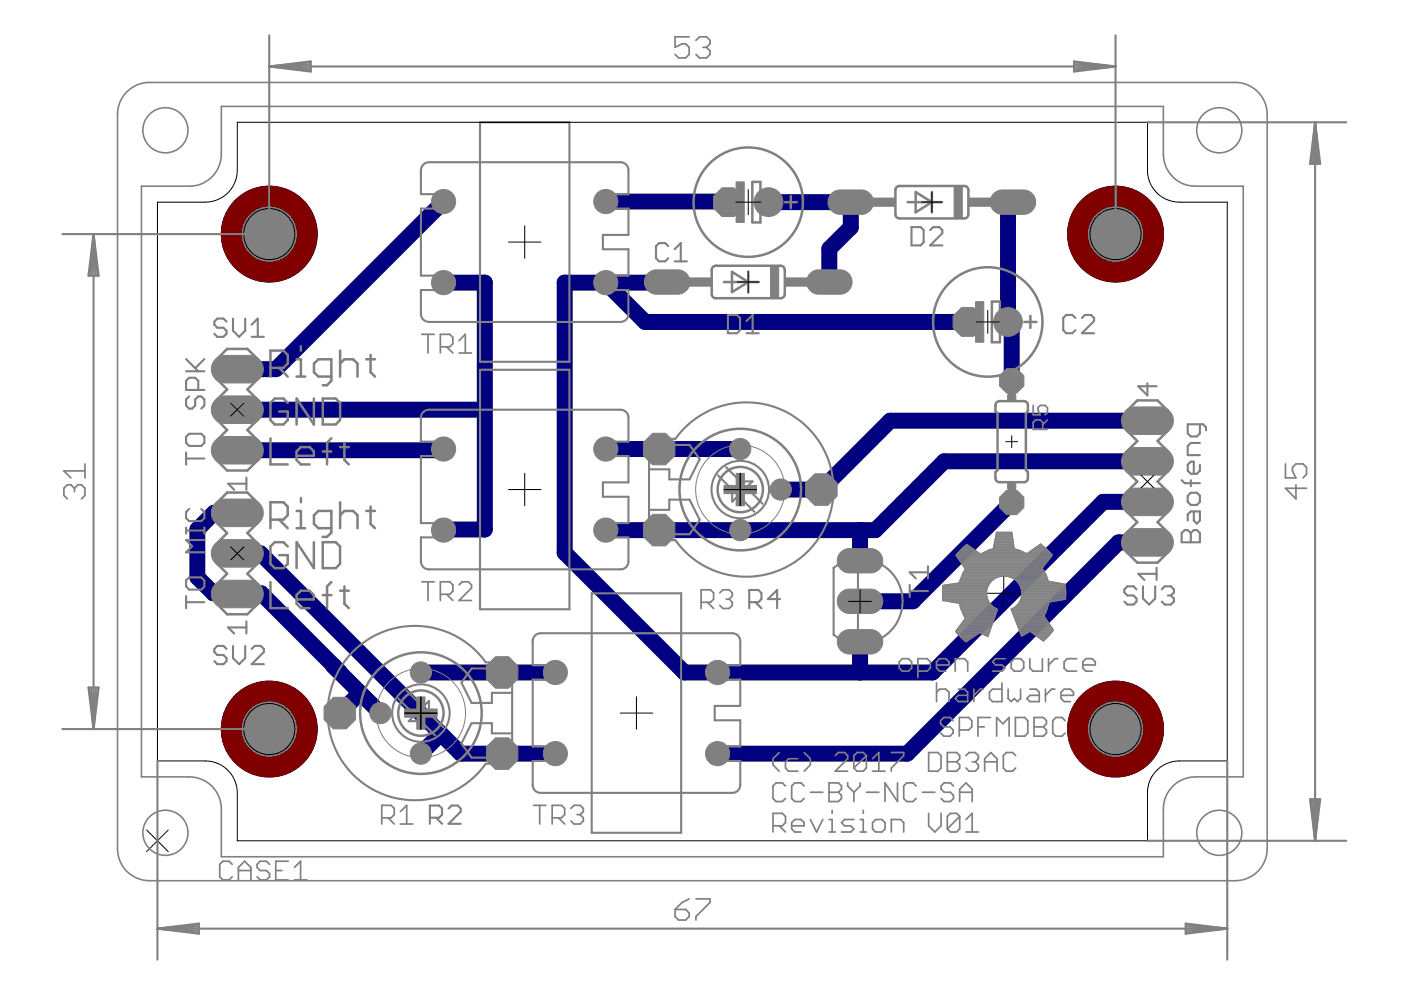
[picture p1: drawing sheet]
<svg xmlns="http://www.w3.org/2000/svg" width="297mm" height="210mm" viewBox="0 0 297 210" stroke-linecap="round" stroke-linejoin="round" font-family="sans-serif">
<g fill="#000080" stroke="#000080" stroke-width=".21">
<circle cx="57.1" cy="154.6" r="10.2"/>
<circle cx="57.1" cy="49.6" r="10.2"/>
<circle cx="236.5" cy="49.6" r="10.2"/>
<circle cx="236.5" cy="154.6" r="10.2"/>
</g>
<g fill="none" stroke="#000080" stroke-width="3.4">
<path d="M94 59.9h8.8v52.4h-8.8v.1M94 42.7l-35.5 35.6h-8.2M128.4 59.9l8.4 8.4h68.3M128.4 42.7h25.8l.1 .2M141.4 59.8l-.1 .1h-21.6v57.3l25.4 25.4h52.6l36.2-36.2h9.4M162.9 42.9h17.5v5.3l-4.6 4.5v7.1M214.8 42.9l-1.1 1v24.4l.8 .7v11.8M50.3 86.9h52.5M94 95.2l-.2 .3h-43.5M128.4 95.2h28.6M243.3 97.8h-43.1l-14.6 14.6h-57.2M243.3 89.2h-54.6l-14.6 14.6h-8.6"/>
<path d="M50.3 108.7h-4.9l-3.6 3.6v10.1l3.4 3.4h5l.1 .1 .1-.1h5l15.2 15.2M50.3 117.3h4.9l38.2 38.2M182.4 112.4v6.5M214.5 106.5l-21 21h-11.1M243.3 115h-6.1l-44.8 44.8h-40.3M182.4 136.1v6.5M70.6 141l1.5 1.5M70.6 141l10 10.2M76.5 147h-.3l-4.1 4.2M89.2 142.6h28.6M93.4 155.5l4.3 4.3h20.1M93.4 155.5l-4.2 4.3"/>
</g>
<circle cx="117.7" cy="159.8" r="2.22" fill="#008000" stroke="#008000" stroke-width=".21"/>
<circle cx="117.8" cy="159.8" r="1.35" fill="#fff" stroke="#000" stroke-width=".21"/>
<circle cx="117.7" cy="142.6" r="2.22" fill="#008000" stroke="#008000" stroke-width=".21"/>
<circle cx="117.8" cy="142.6" r="1.35" fill="#fff" stroke="#000" stroke-width=".21"/>
<circle cx="152.1" cy="142.6" r="2.22" fill="#008000" stroke="#008000" stroke-width=".21"/>
<circle cx="152.1" cy="142.6" r="1.35" fill="#fff" stroke="#000" stroke-width=".21"/>
<circle cx="152.1" cy="159.8" r="2.22" fill="#008000" stroke="#008000" stroke-width=".21"/>
<circle cx="152.1" cy="159.8" r="1.35" fill="#fff" stroke="#000" stroke-width=".21"/>
<circle cx="94" cy="112.4" r="2.22" fill="#008000" stroke="#008000" stroke-width=".21"/>
<circle cx="94" cy="112.4" r="1.35" fill="#fff" stroke="#000" stroke-width=".21"/>
<circle cx="94" cy="95.2" r="2.22" fill="#008000" stroke="#008000" stroke-width=".21"/>
<circle cx="94" cy="95.2" r="1.35" fill="#fff" stroke="#000" stroke-width=".21"/>
<circle cx="128.4" cy="95.2" r="2.22" fill="#008000" stroke="#008000" stroke-width=".21"/>
<circle cx="128.4" cy="95.2" r="1.35" fill="#fff" stroke="#000" stroke-width=".21"/>
<circle cx="128.4" cy="112.4" r="2.22" fill="#008000" stroke="#008000" stroke-width=".21"/>
<circle cx="128.4" cy="112.4" r="1.35" fill="#fff" stroke="#000" stroke-width=".21"/>
<circle cx="94" cy="59.9" r="2.22" fill="#008000" stroke="#008000" stroke-width=".21"/>
<circle cx="94" cy="59.9" r="1.35" fill="#fff" stroke="#000" stroke-width=".21"/>
<circle cx="94" cy="42.7" r="2.22" fill="#008000" stroke="#008000" stroke-width=".21"/>
<circle cx="94" cy="42.7" r="1.35" fill="#fff" stroke="#000" stroke-width=".21"/>
<circle cx="128.4" cy="42.7" r="2.22" fill="#008000" stroke="#008000" stroke-width=".21"/>
<circle cx="128.4" cy="42.7" r="1.35" fill="#fff" stroke="#000" stroke-width=".21"/>
<circle cx="128.4" cy="59.9" r="2.22" fill="#008000" stroke="#008000" stroke-width=".21"/>
<circle cx="128.4" cy="59.9" r="1.35" fill="#fff" stroke="#000" stroke-width=".21"/>
<circle cx="89.2" cy="142.6" r="1.88" fill="#008000" stroke="#008000" stroke-width=".21"/>
<circle cx="89.2" cy="142.6" r="1.04" fill="#fff" stroke="#000" stroke-width=".21"/>
<circle cx="80.6" cy="151.2" r="1.88" fill="#008000" stroke="#008000" stroke-width=".21"/>
<circle cx="80.6" cy="151.2" r="1.04" fill="#fff" stroke="#000" stroke-width=".21"/>
<circle cx="89.2" cy="159.8" r="1.88" fill="#008000" stroke="#008000" stroke-width=".21"/>
<circle cx="89.2" cy="159.8" r="1.04" fill="#fff" stroke="#000" stroke-width=".21"/>
<circle cx="106.4" cy="159.8" r="3.3" fill="#008000" stroke="#008000" stroke-width=".21"/>
<circle cx="106.4" cy="159.8" r="1.71" fill="#fff" stroke="#000" stroke-width=".21"/>
<circle cx="106.4" cy="142.6" r="3.3" fill="#008000" stroke="#008000" stroke-width=".21"/>
<circle cx="106.4" cy="142.6" r="1.71" fill="#fff" stroke="#000" stroke-width=".21"/>
<circle cx="72.1" cy="151.2" r="3.3" fill="#008000" stroke="#008000" stroke-width=".21"/>
<circle cx="72.1" cy="151.2" r="1.71" fill="#fff" stroke="#000" stroke-width=".21"/>
<circle cx="157" cy="112.4" r="1.88" fill="#008000" stroke="#008000" stroke-width=".21"/>
<circle cx="157" cy="112.4" r="1.04" fill="#fff" stroke="#000" stroke-width=".21"/>
<circle cx="165.5" cy="103.8" r="1.88" fill="#008000" stroke="#008000" stroke-width=".21"/>
<circle cx="165.5" cy="103.8" r="1.04" fill="#fff" stroke="#000" stroke-width=".21"/>
<circle cx="157" cy="95.2" r="1.88" fill="#008000" stroke="#008000" stroke-width=".21"/>
<circle cx="157" cy="95.2" r="1.04" fill="#fff" stroke="#000" stroke-width=".21"/>
<circle cx="139.7" cy="95.2" r="3.3" fill="#008000" stroke="#008000" stroke-width=".21"/>
<circle cx="139.7" cy="95.2" r="1.71" fill="#fff" stroke="#000" stroke-width=".21"/>
<circle cx="139.7" cy="112.4" r="3.3" fill="#008000" stroke="#008000" stroke-width=".21"/>
<circle cx="139.7" cy="112.4" r="1.71" fill="#fff" stroke="#000" stroke-width=".21"/>
<circle cx="174.1" cy="103.8" r="3.3" fill="#008000" stroke="#008000" stroke-width=".21"/>
<circle cx="174.1" cy="103.8" r="1.71" fill="#fff" stroke="#000" stroke-width=".21"/>
<path d="M47.7 95.5h5.2" fill="none" stroke="#008000" stroke-width="5.2"/>
<circle cx="50.3" cy="95.5" r="1.71" fill="#fff" stroke="#000" stroke-width=".21"/>
<path d="M47.7 86.9h5.2" fill="none" stroke="#008000" stroke-width="5.2"/>
<circle cx="50.3" cy="86.9" r="1.71" fill="#fff" stroke="#000" stroke-width=".21"/>
<path d="M47.7 78.3h5.2" fill="none" stroke="#008000" stroke-width="5.2"/>
<circle cx="50.3" cy="78.3" r="1.71" fill="#fff" stroke="#000" stroke-width=".21"/>
<path d="M47.7 125.9h5.2" fill="none" stroke="#008000" stroke-width="5.2"/>
<circle cx="50.3" cy="125.9" r="1.71" fill="#fff" stroke="#000" stroke-width=".21"/>
<path d="M47.7 117.3h5.2" fill="none" stroke="#008000" stroke-width="5.2"/>
<circle cx="50.3" cy="117.3" r="1.71" fill="#fff" stroke="#000" stroke-width=".21"/>
<path d="M47.7 108.7h5.2" fill="none" stroke="#008000" stroke-width="5.2"/>
<circle cx="50.3" cy="108.7" r="1.71" fill="#fff" stroke="#000" stroke-width=".21"/>
<path d="M240.7 115h5.2" fill="none" stroke="#008000" stroke-width="5.2"/>
<circle cx="243.3" cy="115" r="1.71" fill="#fff" stroke="#000" stroke-width=".21"/>
<path d="M240.7 106.4h5.2" fill="none" stroke="#008000" stroke-width="5.2"/>
<circle cx="243.3" cy="106.4" r="1.71" fill="#fff" stroke="#000" stroke-width=".21"/>
<path d="M240.7 97.8h5.2" fill="none" stroke="#008000" stroke-width="5.2"/>
<circle cx="243.3" cy="97.8" r="1.71" fill="#fff" stroke="#000" stroke-width=".21"/>
<path d="M240.7 89.2h5.2" fill="none" stroke="#008000" stroke-width="5.2"/>
<circle cx="243.3" cy="89.2" r="1.71" fill="#fff" stroke="#000" stroke-width=".21"/>
<path d="M180.1 118.9h4.5" fill="none" stroke="#008000" stroke-width="4.5"/>
<circle cx="182.4" cy="118.9" r="1.38" fill="#fff" stroke="#000" stroke-width=".21"/>
<path d="M180.1 136.1h4.5" fill="none" stroke="#008000" stroke-width="4.5"/>
<circle cx="182.4" cy="136.1" r="1.38" fill="#fff" stroke="#000" stroke-width=".21"/>
<path d="M180.1 127.5h4.5" fill="none" stroke="#008000" stroke-width="4.5"/>
<circle cx="182.4" cy="127.5" r="1.38" fill="#fff" stroke="#000" stroke-width=".21"/>
<circle cx="214.5" cy="80.8" r="2.43" fill="#008000" stroke="#008000" stroke-width=".21"/>
<circle cx="214.5" cy="80.8" r="1.38" fill="#fff" stroke="#000" stroke-width=".21"/>
<circle cx="214.5" cy="106.5" r="2.43" fill="#008000" stroke="#008000" stroke-width=".21"/>
<circle cx="214.5" cy="106.5" r="1.38" fill="#fff" stroke="#000" stroke-width=".21"/>
<path d="M173.6 59.8h4.5" fill="none" stroke="#008000" stroke-width="4.5"/>
<circle cx="175.8" cy="59.8" r="1.38" fill="#fff" stroke="#000" stroke-width=".21"/>
<path d="M139.2 59.8h4.5" fill="none" stroke="#008000" stroke-width="4.5"/>
<circle cx="141.4" cy="59.8" r="1.38" fill="#fff" stroke="#000" stroke-width=".21"/>
<path d="M212.5 42.9h4.5" fill="none" stroke="#008000" stroke-width="4.5"/>
<circle cx="214.8" cy="42.9" r="1.38" fill="#fff" stroke="#000" stroke-width=".21"/>
<path d="M178.1 42.9h4.5" fill="none" stroke="#008000" stroke-width="4.5"/>
<circle cx="180.4" cy="42.9" r="1.38" fill="#fff" stroke="#000" stroke-width=".21"/>
<circle cx="154.3" cy="42.9" r="2.93" fill="#008000" stroke="#008000" stroke-width=".21"/>
<circle cx="154.3" cy="42.9" r="1.38" fill="#fff" stroke="#000" stroke-width=".21"/>
<circle cx="162.9" cy="42.9" r="2.71" fill="#008000" stroke="#008000" stroke-width=".21"/>
<circle cx="162.9" cy="42.9" r="1.38" fill="#fff" stroke="#000" stroke-width=".21"/>
<circle cx="205.1" cy="68.3" r="2.93" fill="#008000" stroke="#008000" stroke-width=".21"/>
<circle cx="205.1" cy="68.3" r="1.38" fill="#fff" stroke="#000" stroke-width=".21"/>
<circle cx="213.7" cy="68.3" r="2.71" fill="#008000" stroke="#008000" stroke-width=".21"/>
<circle cx="213.7" cy="68.3" r="1.38" fill="#fff" stroke="#000" stroke-width=".21"/>
<circle cx="117.7" cy="159.8" r="2.22" fill="#008000" stroke="#008000" stroke-width=".21"/>
<circle cx="117.8" cy="159.8" r="1.35" fill="#fff" stroke="#000" stroke-width=".21"/>
<circle cx="117.7" cy="142.6" r="2.22" fill="#008000" stroke="#008000" stroke-width=".21"/>
<circle cx="117.8" cy="142.6" r="1.35" fill="#fff" stroke="#000" stroke-width=".21"/>
<circle cx="152.1" cy="142.6" r="2.22" fill="#008000" stroke="#008000" stroke-width=".21"/>
<circle cx="152.1" cy="142.6" r="1.35" fill="#fff" stroke="#000" stroke-width=".21"/>
<circle cx="152.1" cy="159.8" r="2.22" fill="#008000" stroke="#008000" stroke-width=".21"/>
<circle cx="152.1" cy="159.8" r="1.35" fill="#fff" stroke="#000" stroke-width=".21"/>
<circle cx="94" cy="112.4" r="2.22" fill="#008000" stroke="#008000" stroke-width=".21"/>
<circle cx="94" cy="112.4" r="1.35" fill="#fff" stroke="#000" stroke-width=".21"/>
<circle cx="94" cy="95.2" r="2.22" fill="#008000" stroke="#008000" stroke-width=".21"/>
<circle cx="94" cy="95.2" r="1.35" fill="#fff" stroke="#000" stroke-width=".21"/>
<circle cx="128.4" cy="95.2" r="2.22" fill="#008000" stroke="#008000" stroke-width=".21"/>
<circle cx="128.4" cy="95.2" r="1.35" fill="#fff" stroke="#000" stroke-width=".21"/>
<circle cx="128.4" cy="112.4" r="2.22" fill="#008000" stroke="#008000" stroke-width=".21"/>
<circle cx="128.4" cy="112.4" r="1.35" fill="#fff" stroke="#000" stroke-width=".21"/>
<circle cx="94" cy="59.9" r="2.22" fill="#008000" stroke="#008000" stroke-width=".21"/>
<circle cx="94" cy="59.9" r="1.35" fill="#fff" stroke="#000" stroke-width=".21"/>
<circle cx="94" cy="42.7" r="2.22" fill="#008000" stroke="#008000" stroke-width=".21"/>
<circle cx="94" cy="42.7" r="1.35" fill="#fff" stroke="#000" stroke-width=".21"/>
<circle cx="128.4" cy="42.7" r="2.22" fill="#008000" stroke="#008000" stroke-width=".21"/>
<circle cx="128.4" cy="42.7" r="1.35" fill="#fff" stroke="#000" stroke-width=".21"/>
<circle cx="128.4" cy="59.9" r="2.22" fill="#008000" stroke="#008000" stroke-width=".21"/>
<circle cx="128.4" cy="59.9" r="1.35" fill="#fff" stroke="#000" stroke-width=".21"/>
<circle cx="89.2" cy="142.6" r="1.88" fill="#008000" stroke="#008000" stroke-width=".21"/>
<circle cx="89.2" cy="142.6" r="1.04" fill="#fff" stroke="#000" stroke-width=".21"/>
<circle cx="80.6" cy="151.2" r="1.88" fill="#008000" stroke="#008000" stroke-width=".21"/>
<circle cx="80.6" cy="151.2" r="1.04" fill="#fff" stroke="#000" stroke-width=".21"/>
<circle cx="89.2" cy="159.8" r="1.88" fill="#008000" stroke="#008000" stroke-width=".21"/>
<circle cx="89.2" cy="159.8" r="1.04" fill="#fff" stroke="#000" stroke-width=".21"/>
<circle cx="106.4" cy="159.8" r="3.3" fill="#008000" stroke="#008000" stroke-width=".21"/>
<circle cx="106.4" cy="159.8" r="1.71" fill="#fff" stroke="#000" stroke-width=".21"/>
<circle cx="106.4" cy="142.6" r="3.3" fill="#008000" stroke="#008000" stroke-width=".21"/>
<circle cx="106.4" cy="142.6" r="1.71" fill="#fff" stroke="#000" stroke-width=".21"/>
<circle cx="72.1" cy="151.2" r="3.3" fill="#008000" stroke="#008000" stroke-width=".21"/>
<circle cx="72.1" cy="151.2" r="1.71" fill="#fff" stroke="#000" stroke-width=".21"/>
<circle cx="157" cy="112.4" r="1.88" fill="#008000" stroke="#008000" stroke-width=".21"/>
<circle cx="157" cy="112.4" r="1.04" fill="#fff" stroke="#000" stroke-width=".21"/>
<circle cx="165.5" cy="103.8" r="1.88" fill="#008000" stroke="#008000" stroke-width=".21"/>
<circle cx="165.5" cy="103.8" r="1.04" fill="#fff" stroke="#000" stroke-width=".21"/>
<circle cx="157" cy="95.2" r="1.88" fill="#008000" stroke="#008000" stroke-width=".21"/>
<circle cx="157" cy="95.2" r="1.04" fill="#fff" stroke="#000" stroke-width=".21"/>
<circle cx="139.7" cy="95.2" r="3.3" fill="#008000" stroke="#008000" stroke-width=".21"/>
<circle cx="139.7" cy="95.2" r="1.71" fill="#fff" stroke="#000" stroke-width=".21"/>
<circle cx="139.7" cy="112.4" r="3.3" fill="#008000" stroke="#008000" stroke-width=".21"/>
<circle cx="139.7" cy="112.4" r="1.71" fill="#fff" stroke="#000" stroke-width=".21"/>
<circle cx="174.1" cy="103.8" r="3.3" fill="#008000" stroke="#008000" stroke-width=".21"/>
<circle cx="174.1" cy="103.8" r="1.71" fill="#fff" stroke="#000" stroke-width=".21"/>
<path d="M47.7 95.5h5.2" fill="none" stroke="#008000" stroke-width="5.2"/>
<circle cx="50.3" cy="95.5" r="1.71" fill="#fff" stroke="#000" stroke-width=".21"/>
<path d="M47.7 86.9h5.2" fill="none" stroke="#008000" stroke-width="5.2"/>
<circle cx="50.3" cy="86.9" r="1.71" fill="#fff" stroke="#000" stroke-width=".21"/>
<path d="M47.7 78.3h5.2" fill="none" stroke="#008000" stroke-width="5.2"/>
<circle cx="50.3" cy="78.3" r="1.71" fill="#fff" stroke="#000" stroke-width=".21"/>
<path d="M47.7 125.9h5.2" fill="none" stroke="#008000" stroke-width="5.2"/>
<circle cx="50.3" cy="125.9" r="1.71" fill="#fff" stroke="#000" stroke-width=".21"/>
<path d="M47.7 117.3h5.2" fill="none" stroke="#008000" stroke-width="5.2"/>
<circle cx="50.3" cy="117.3" r="1.71" fill="#fff" stroke="#000" stroke-width=".21"/>
<path d="M47.7 108.7h5.2" fill="none" stroke="#008000" stroke-width="5.2"/>
<circle cx="50.3" cy="108.7" r="1.71" fill="#fff" stroke="#000" stroke-width=".21"/>
<path d="M240.7 115h5.2" fill="none" stroke="#008000" stroke-width="5.2"/>
<circle cx="243.3" cy="115" r="1.71" fill="#fff" stroke="#000" stroke-width=".21"/>
<path d="M240.7 106.4h5.2" fill="none" stroke="#008000" stroke-width="5.2"/>
<circle cx="243.3" cy="106.4" r="1.71" fill="#fff" stroke="#000" stroke-width=".21"/>
<path d="M240.7 97.8h5.2" fill="none" stroke="#008000" stroke-width="5.2"/>
<circle cx="243.3" cy="97.8" r="1.71" fill="#fff" stroke="#000" stroke-width=".21"/>
<path d="M240.7 89.2h5.2" fill="none" stroke="#008000" stroke-width="5.2"/>
<circle cx="243.3" cy="89.2" r="1.71" fill="#fff" stroke="#000" stroke-width=".21"/>
<path d="M180.1 118.9h4.5" fill="none" stroke="#008000" stroke-width="4.5"/>
<circle cx="182.4" cy="118.9" r="1.38" fill="#fff" stroke="#000" stroke-width=".21"/>
<path d="M180.1 136.1h4.5" fill="none" stroke="#008000" stroke-width="4.5"/>
<circle cx="182.4" cy="136.1" r="1.38" fill="#fff" stroke="#000" stroke-width=".21"/>
<path d="M180.1 127.5h4.5" fill="none" stroke="#008000" stroke-width="4.5"/>
<circle cx="182.4" cy="127.5" r="1.38" fill="#fff" stroke="#000" stroke-width=".21"/>
<circle cx="214.5" cy="80.8" r="2.43" fill="#008000" stroke="#008000" stroke-width=".21"/>
<circle cx="214.5" cy="80.8" r="1.38" fill="#fff" stroke="#000" stroke-width=".21"/>
<circle cx="214.5" cy="106.5" r="2.43" fill="#008000" stroke="#008000" stroke-width=".21"/>
<circle cx="214.5" cy="106.5" r="1.38" fill="#fff" stroke="#000" stroke-width=".21"/>
<path d="M173.6 59.8h4.5" fill="none" stroke="#008000" stroke-width="4.5"/>
<circle cx="175.8" cy="59.8" r="1.38" fill="#fff" stroke="#000" stroke-width=".21"/>
<path d="M139.2 59.8h4.5" fill="none" stroke="#008000" stroke-width="4.5"/>
<circle cx="141.4" cy="59.8" r="1.38" fill="#fff" stroke="#000" stroke-width=".21"/>
<path d="M212.5 42.9h4.5" fill="none" stroke="#008000" stroke-width="4.5"/>
<circle cx="214.8" cy="42.9" r="1.38" fill="#fff" stroke="#000" stroke-width=".21"/>
<path d="M178.1 42.9h4.5" fill="none" stroke="#008000" stroke-width="4.5"/>
<circle cx="180.4" cy="42.9" r="1.38" fill="#fff" stroke="#000" stroke-width=".21"/>
<circle cx="154.3" cy="42.9" r="2.93" fill="#008000" stroke="#008000" stroke-width=".21"/>
<circle cx="154.3" cy="42.9" r="1.38" fill="#fff" stroke="#000" stroke-width=".21"/>
<circle cx="162.9" cy="42.9" r="2.71" fill="#008000" stroke="#008000" stroke-width=".21"/>
<circle cx="162.9" cy="42.9" r="1.38" fill="#fff" stroke="#000" stroke-width=".21"/>
<circle cx="205.1" cy="68.3" r="2.93" fill="#008000" stroke="#008000" stroke-width=".21"/>
<circle cx="205.1" cy="68.3" r="1.38" fill="#fff" stroke="#000" stroke-width=".21"/>
<circle cx="213.7" cy="68.3" r="2.71" fill="#008000" stroke="#008000" stroke-width=".21"/>
<circle cx="213.7" cy="68.3" r="1.38" fill="#fff" stroke="#000" stroke-width=".21"/>
<g fill="#800000" stroke="#800000" stroke-width=".21">
<circle cx="57.1" cy="49.6" r="10.2"/>
<circle cx="57.1" cy="154.6" r="10.2"/>
<circle cx="236.5" cy="49.6" r="10.2"/>
<circle cx="236.5" cy="154.6" r="10.2"/>
</g>
<g fill="#808080" stroke="#808080" stroke-width=".21">
<circle cx="57.1" cy="154.6" r="5.8"/>
<circle cx="57.1" cy="49.6" r="5.8"/>
<circle cx="236.5" cy="49.6" r="5.8"/>
<circle cx="236.5" cy="154.6" r="5.8"/>
<circle cx="117.7" cy="159.8" r="2.56"/>
<circle cx="117.7" cy="142.6" r="2.56"/>
<circle cx="152.1" cy="142.6" r="2.56"/>
<circle cx="152.1" cy="159.8" r="2.56"/>
<circle cx="94" cy="112.4" r="2.56"/>
<circle cx="94" cy="95.2" r="2.56"/>
<circle cx="128.4" cy="95.2" r="2.56"/>
<circle cx="128.4" cy="112.4" r="2.56"/>
<circle cx="94" cy="59.9" r="2.56"/>
<circle cx="94" cy="42.7" r="2.56"/>
<circle cx="128.4" cy="42.7" r="2.56"/>
<circle cx="128.4" cy="59.9" r="2.56"/>
<circle cx="89.2" cy="142.6" r="2.24"/>
<circle cx="80.6" cy="151.2" r="2.24"/>
<circle cx="89.2" cy="159.8" r="2.24"/>
<circle cx="157" cy="112.4" r="2.24"/>
<circle cx="165.5" cy="103.8" r="2.24"/>
<circle cx="157" cy="95.2" r="2.24"/>
<circle cx="162.9" cy="42.9" r="3"/>
<circle cx="213.7" cy="68.3" r="3"/>
</g>
<g fill="#808080" stroke="#808080" stroke-width=".21">
<path d="M45.5 93.6l1.1-.8 .9-.3h5.6a2.93 2.93 0 0 1 2.7 3 2.93 2.93 0 0 1-2.7 2.9h-5.6a2.93 2.93 0 0 1-2.5-1.8 2.93 2.93 0 0 1 .5-3z"/>
<path d="M45.5 85l1.1-.8 .9-.3h5.6a2.93 2.93 0 0 1 2.7 3 2.93 2.93 0 0 1-2.7 2.9h-5.6a2.93 2.93 0 0 1-2.5-1.8 2.93 2.93 0 0 1 .5-3z"/>
<path d="M45.5 76.4l1.1-.8 .9-.2h5.6a2.93 2.93 0 0 1 2.7 2.9 2.93 2.93 0 0 1-2.7 2.9h-5.6a2.93 2.93 0 0 1-2.5-1.8 2.93 2.93 0 0 1 .5-3z"/>
<path d="M45.5 124l1.1-.8 .9-.2h5.6a2.93 2.93 0 0 1 2.7 2.9 2.93 2.93 0 0 1-2.7 3h-5.6a2.93 2.93 0 0 1-2.5-1.8 2.93 2.93 0 0 1 .5-3.1z"/>
<path d="M45.5 115.4l1.1-.8 .9-.2h5.6a2.93 2.93 0 0 1 2.7 2.9 2.93 2.93 0 0 1-2.7 2.9h-5.6a2.93 2.93 0 0 1-2.5-1.8 2.93 2.93 0 0 1 .5-3z"/>
<path d="M45.5 106.8l1.1-.8 .9-.2h5.6a2.93 2.93 0 0 1 2.7 2.9 2.93 2.93 0 0 1-2.7 3h-5.6a2.93 2.93 0 0 1-2.5-1.8 2.93 2.93 0 0 1 .5-3.1z"/>
<path d="M238.5 113.1l1.1-.8 .9-.2h5.6a2.93 2.93 0 0 1 2.7 2.9 2.93 2.93 0 0 1-2.7 2.9h-5.6a2.93 2.93 0 0 1-2.5-1.8 2.93 2.93 0 0 1 .5-3z"/>
<path d="M238.5 104.5l1.1-.8 .9-.2h5.6a2.93 2.93 0 0 1 2.7 2.9 2.93 2.93 0 0 1-2.7 2.9h-5.6a2.93 2.93 0 0 1-2.5-1.8 2.93 2.93 0 0 1 .5-3z"/>
<path d="M238.5 95.9l1.1-.8 .9-.2h5.6a2.93 2.93 0 0 1 2.7 2.9 2.93 2.93 0 0 1-2.7 2.9h-5.6a2.93 2.93 0 0 1-2.5-1.8 2.93 2.93 0 0 1 .5-3z"/>
<path d="M238.5 87.3l1.1-.8 .9-.2h5.6a2.93 2.93 0 0 1 2.7 2.9 2.93 2.93 0 0 1-2.7 2.9h-5.6a2.93 2.93 0 0 1-2.5-1.8 2.93 2.93 0 0 1 .5-3z"/>
<path d="M178.1 117.2l1-.7 .8-.2h4.9a2.59 2.59 0 0 1 2.4 2.6 2.59 2.59 0 0 1-2.4 2.6h-4.9a2.58 2.58 0 0 1-1.8-4.3z"/>
<path d="M178.1 134.4l1-.7 .8-.2h4.9a2.59 2.59 0 0 1 2.4 2.6 2.59 2.59 0 0 1-2.4 2.6h-4.9a2.58 2.58 0 0 1-1.8-4.3z"/>
<path d="M178.1 125.8l1-.7 .8-.2h4.9a2.59 2.59 0 0 1 2.4 2.6 2.59 2.59 0 0 1-2.4 2.6h-4.9a2.58 2.58 0 0 1-1.8-4.3z"/>
<path d="M171.6 58.1l1-.7 .8-.2h4.9a2.59 2.59 0 0 1 2.4 2.6 2.59 2.59 0 0 1-2.4 2.6h-4.9a2.58 2.58 0 0 1-1.8-4.3z"/>
<path d="M137.2 58.1l1-.7 .8-.2h4.9a2.59 2.59 0 0 1 2.4 2.6 2.59 2.59 0 0 1-2.4 2.6h-4.9a2.58 2.58 0 0 1-1.8-4.3z"/>
<path d="M210.6 41.2l.9-.7 .8-.2h4.9a2.59 2.59 0 0 1 2.4 2.6 2.59 2.59 0 0 1-2.4 2.5h-4.9a2.58 2.58 0 0 1-1.7-4.2z"/>
<path d="M176.2 41.2l.9-.7 .8-.2h4.9a2.59 2.59 0 0 1 2.4 2.6 2.59 2.59 0 0 1-2.4 2.5h-4.9a2.58 2.58 0 0 1-1.7-4.2z"/>
<path d="M88.4 147.8h1.7v6.8h-1.7z"/>
<path d="M85.8 150.3h6.9v1.8h-6.9z"/>
<path d="M156.1 100.4h1.7v6.8h-1.7z"/>
<path d="M153.5 102.9h6.9v1.8h-6.9z"/>
<path d="M213.6 102.3h1.8v1.2h-1.8z"/>
<path d="M213.6 83.8h1.8v1.2h-1.8z"/>
<path d="M163.4 56.4h1.7v6.8h-1.7z"/>
<path d="M144.5 58.9h6.4v1.8h-6.4z"/>
<path d="M166.4 58.9h6.4v1.8h-6.4z"/>
<path d="M202.3 39.4h1.7v6.9h-1.7z"/>
<path d="M183.4 42h6.4v1.7h-6.4z"/>
<path d="M205.3 42h6.5v1.7h-6.5z"/>
<path d="M49.4 86h1.8v1.7h-1.8z"/>
<path d="M49.4 94.6h1.8v1.7h-1.8z"/>
<path d="M49.4 77.4h1.8v1.7h-1.8z"/>
<path d="M49.4 116.5h1.8v1.7h-1.8z"/>
<path d="M49.4 125.1h1.8v1.7h-1.8z"/>
<path d="M49.4 107.9h1.8v1.7h-1.8z"/>
<path d="M242.4 105.5h1.8v1.8h-1.8z"/>
<path d="M242.4 114.1h1.8v1.8h-1.8z"/>
<path d="M242.4 96.9h1.8v1.8h-1.8z"/>
<path d="M242.4 88.3h1.8v1.8h-1.8z"/>
<path d="M156.1 38.6h1.7v8.6h-1.7z"/>
<path d="M206.8 64h1.8v8.6h-1.8z"/>
<circle cx="106.4" cy="159.8" r="3.6"/>
<circle cx="106.4" cy="142.6" r="3.6"/>
<circle cx="72.1" cy="151.2" r="3.6"/>
<circle cx="139.7" cy="95.2" r="3.6"/>
<circle cx="139.7" cy="112.4" r="3.6"/>
<circle cx="174.1" cy="103.8" r="3.6"/>
<circle cx="214.5" cy="80.8" r="2.8"/>
<circle cx="214.5" cy="106.5" r="2.8"/>
<circle cx="154.3" cy="42.9" r="3.3"/>
<circle cx="205.1" cy="68.3" r="3.3"/>
</g>
<g fill="none" stroke="#808080" stroke-width=".44">
<path d="M57.1 7.5v42.1h-43.9M57.1 14.1h179.4M57.1 14.1l8.8-1.1v2.2zM57.1 14.1l8.8 .4M57.1 14.1l8.8 .9M65.9 13.7l-8.8 .4M65.9 13.2l-8.8 .9M227.7 13l8.8 1.1-8.8 1.1zM227.7 13.7l8.8 .4M227.7 13.2l8.8 .9M236.5 7.5v42.1M236.5 14.1l-8.8 .4"/>
<path d="M236.5 14.1l-8.8 .9M89.7 34.9l.6-.4 .6-.1h40.7a1.7 1.7 0 0 1 1.6 1.7v5.1h-5.4v3h5.4v5.6h-5.4v3.1h5.4v5.5h-5.4v3.1h5.4v5.1a1.7 1.7 0 0 1-1.6 1.7h-40.7a1.7 1.7 0 0 1-1.7-1.7v-5.1h5.5v-3.1h-5.5v-14.2h5.5v-3h-5.5v-5.1l.2-.6zM101.8 25.9h18.9v50.8h-18.9zM243.3 25.9h42.1M278.8 25.9v152.4M278.8 25.9l1.1 8.8h-2.2zM278.8 25.9l-.4 8.8M278.8 25.9l.5 8.8M278.8 25.9l-.9 8.8M278.8 25.9l.9 8.8M19.8 49.6l1.1 8.8h-2.1zM19.8 49.6v105"/>
<path d="M19.8 49.6l-.4 8.8M19.8 49.6l.5 8.8M19.8 49.6l-.8 8.8M19.8 49.6l.9 8.8M141.7 52.2l-.7-.7h-1.3l-.6 .7v2.6l.6 .6h1.3l.7-.6M143 55.4h2.6M143 52.8l1.3-1.3v3.9M193.3 48.2h1.9l.6 .6v2.6l-.6 .6h-1.9zM197.2 48.8l.7-.6h1.3l.6 .6v.6l-2.6 2.6h2.6M39.5 78.7h3.8M39.5 76.1l2.5 2.6M43.3 76.1l-1.9 2"/>
<path d="M48 68.2l-.6-.7h-1.3l-.7 .7v.6l.7 .7h1.3l.6 .6v.7l-.6 .6h-1.3l-.7-.6M49.4 67.5v2.6l1.3 1.3 1.3-1.3v-2.6M53.4 71.4h2.5M53.4 68.8l1.3-1.3v3.9M101.8 78.4h18.9v50.8h-18.9zM154.3 66.8h2l.6 .6v2.6l-.6 .7h-2zM158.3 70.7h2.6M158.3 68.1l1.3-1.3v3.9M228 67.4l-.6-.6h-1.3l-.7 .6v2.6l.7 .7h1.3l.6-.7M229.4 67.4l.6-.6h1.3l.7 .6v.7l-2.6 2.6h2.6M39.5 97.2h3.8M39.5 95.9v2.6"/>
<path d="M40.1 84.1l-.6 .6v1.3l.6 .6h.6l.7-.6v-1.3l.6-.6h.7l.6 .6v1.3l-.6 .6M40.1 92h2.6l.6 .6v1.3l-.6 .7h-2.6l-.6-.7v-1.3zM42 82.7v-2l-.6-.6h-1.3l-.6 .6v2h3.8M89.7 87.4l.6-.4 .6-.1h40.7a1.7 1.7 0 0 1 1.6 1.7v5h-5.4v3.1h5.4v5.6h-5.4v3h5.4v5.6h-5.4v3h5.4v5.1a1.66 1.66 0 0 1-1.6 1.7h-40.7a1.66 1.66 0 0 1-1.7-1.7v-5.1h5.5v-3h-5.5v-14.2h5.5v-3.1h-5.5v-5l.2-.7zM137.6 93h5.6a18.5 18.5 0 0 1 27.4-3 18.5 18.5 0 0 1 0 27.6 18.5 18.5 0 0 1-27.4-3.1h-5.6zM137.6 94.3h8.6l2.2 3-2.2 4.3h-4.3v-2.1h-4.3M153.9 99.1l3.1 3h2.5l-1.3 1.3 3.5 3.4M243.3 81.3v2.5l-2-1.9h3.9M254.4 90v1.9l-.6 .6h-1.3l-.7-.6v-1.9h3.3l.6 .6v.6M254.4 98.5v1.3l-.6 .7h-1.3l-.7-.7v-1.3l.7-.6h.6v2.6M254.4 93.9h-1.9l-.7 .7v1.9h2.6M39.5 111.8v1.3"/>
<path d="M39.5 112.5h3.8M40.1 107.9l-.6 .7v1.3l.6 .6h2.6l.6-.6v-1.3l-.6-.7M43.3 111.8v1.3M43.3 114.5h-3.8l1.2 1.3-1.2 1.3h3.8M52.2 102.6h-3.8l1.3 1.2M52.2 101.3v2.5M137.6 108.1h4.3v-2.2h4.3l2.2 4.3-2.2 3.1h-8.6M152.2 100.8l3 3v2.6l1.3-1.3 3.5 3.4M181.9 118.5a9 9 0 0 1 9.5 9 9 9 0 0 1-9.5 9M181.9 118.5a9.1 9.1 0 0 0-5.2 1.9v14.2l1.9 1.1M181.9 118.5v18M250.5 113l.7-.6h.6l.7 .6 .6-.6h.7l.6 .6v2h-3.9z"/>
<path d="M250.5 101.8l.7 .6h3.2M251.8 105.1l.7-.6h1.3l.6 .6v1.3l-.6 .7h-1.3l-.7-.7zM252.5 101.8v1.3M252.5 113v2M253.1 108.4v2l.7 .6 .6-.6v-2h-1.9l-.7 .7v1.3M39.5 127.7h3.8M39.5 126.4v2.6M40.1 122.4h2.6l.6 .7v1.3l-.6 .6h-2.6l-.6-.6v-1.3zM48 137.6l-.6-.7h-1.3l-.7 .7v.6l.7 .7h1.3l.6 .6v.7l-.6 .6h-1.3l-.7-.6M49.4 136.9v2.6l1.3 1.3 1.3-1.3v-2.6M52.2 131.7v2.6M52.2 133h-3.8l1.3 1.3"/>
<path d="M53.4 137.6l.6-.7h1.3l.6 .7v.6l-2.5 2.6h2.5M74.7 138.3a18.5 18.5 0 0 1 28.3 2.1h5.6v21.5h-5.6a18.5 18.5 0 0 1-26.9 3.5 18.5 18.5 0 0 1-1.4-27.1zM113.4 134.7l.6-.3 .6-.1h40.7a1.66 1.66 0 0 1 1.7 1.7v5h-5.5v3.1h5.5v5.6h-5.5v3h5.5v5.6h-5.5v3h5.5v5.1a1.66 1.66 0 0 1-1.7 1.7h-40.7a1.66 1.66 0 0 1-1.7-1.7v-5.1h5.5v-3h-5.5v-14.2h5.5v-3.1h-5.5l.1-5.4zM125.5 125.8h18.9v50.8h-18.9zM158.9 127.7h1.9l.6-.7v-1.2l-.6-.7h-1.9v3.9M160.1 127.7l1.3 1.3M165.4 127h-2.6l2-1.9v3.9M178.5 135.7l1.3 .5 2.1 .3M192.9 125.3h3.8M192.9 124v2.6M196.7 121.3h-3.8l1.3 1.3M196.7 120.1v2.5"/>
<path d="M241 125l-.7-.7h-1.3l-.6 .7v.6l.6 .7h1.3l.7 .6v.7l-.7 .6h-1.3l-.6-.6M242.3 124.3v2.6l1.3 1.3 1.3-1.3v-2.6M245.2 121.7h-3.9l1.3 1.3M245.2 120.4v2.6M246.3 125l.7-.7h1.2l.7 .7v.6l-.7 .7M247.6 126.3h.6M248.2 126.3l.7 .6v.7l-.7 .6h-1.2l-.7-.6M13.2 154.6h43.9M18.8 145.8h2.1l-1.1 8.8zM19 145.8l.8 8.8M19.4 145.8l.4 8.8M20.3 145.8l-.5 8.8"/>
<path d="M20.7 145.8l-.9 8.8M84.5 148.2l3.4 3.4-1.2 1.3h2.5l3 3M86.2 146.5l3.5 3.4 1.3-1.3v2.6l3 3M108.6 155.5h-4.3v-2.2h-4.3l-2.2 4.3 2.2 3h8.6M108.6 141.7h-8.6l-2.2 3 2.2 4.3h4.3v-2.1h4.3M33.4 161.3v42.2M91.1 173.4h2l.6-.7v-1.3l-.6-.6h-2v3.9M92.4 173.4l1.3 1.3M95.1 171.4l.7-.6h1.2l.7 .6v.7l-2.6 2.6h2.6M243.3 178.3h42.1M260.2 161.3v42.2M277.7 169.5h2.2l-1.1 8.8z"/>
<path d="M277.9 169.5l.9 8.8M278.4 169.5l.4 8.8M279.3 169.5l-.5 8.8M279.7 169.5l-.9 8.8M33.4 196.9h226.8M33.4 196.9l8.8-1.1v2.2zM33.4 196.9l8.8 .4M33.4 196.9l8.8 .9M42.2 196.4l-8.8 .5M42.2 196l-8.8 .9M251.4 195.8l8.8 1.1-8.8 1.1zM251.4 196.4l8.8 .5"/>
<path d="M251.4 196l8.8 .9M260.2 196.9l-8.8 .4M260.2 196.9l-8.8 .9"/>
<circle cx="157" cy="103.8" r="6.1"/>
<circle cx="89.2" cy="151.2" r="6.1"/>
</g>
<g fill="none" stroke="#808080" stroke-width=".53">
<path d="M159.5 38.6h1.7v8.6h-1.7zM190.1 39.7l.6-.3 14 .1 .4 .2 .2 .6v5.4l-.2 .4-.7 .2h-13.9l-.6-.4-.1-.5v-5.1zM151.2 56.6l.6-.3h13.7l.4 .2 .4 .3 .1 .4v5.2l-.1 .4-.4 .3-.4 .1h-14l-.3-.2-.3-.6v-5.2zM153.1 42.9h3.4M153.5 59.8h7.3M155.2 57.6l3.4 2.2-3.4 2.1zM158.6 57.6v4.3M161.2 42.9h3M166.4 42.9h2.6M167.7 41.6v2.6M192.4 42.9h7.3M194.1 40.7l3.5 2.2-3.5 2.1z"/>
<path d="M197.6 40.7v4.3M48.2 74h4.3l2.1 2.1v4.3l-2.1 2.2 2.1 2.1v4.3l-2.1 2.2 2.1 2.1v4.3l-2.1 2.2h-4.3l-2.2-2.2v-4.3l2.2-2.1-2.2-2.2v-4.3l2.2-2.1-2.2-2.2v-4.3zM57.3 78h2.8l.9-.9v-1.9l-.9-.9h-2.8v5.5M59.2 78l1.8 1.8M62.9 76.2h.9v3.6M62.9 79.8h1.8M63.8 73.4v.9M70.3 79.8h-2.8l-.9-.9v-1.8l.9-.9h2.8v4.6l-1 .9h-.9M72.1 77.1l.9-.9h1.9l.9 .9v2.7M72.1 74.3v5.5M77.7 76.2h1.8M78.6 75.2v3.7l.9 .9"/>
<path d="M203.8 68.3h3.5M210.3 63.9h1.7v8.7h-1.7zM212 68.3h3M217.2 68.3h2.6M218.5 67v2.5M57.3 92.9v5.6h3.7M61 85.4l-.9-.9h-1.8l-1 .9v3.7l1 .9h1.8l.9-.9v-1.9h-1.8M62.9 96.6h3.6v-.9l-.9-.9h-1.8l-.9 .9v1.8l.9 1h1.8M66.5 84.5v5.5l-3.6-5.5v5.5M68.4 84.5h2.8l.9 .9v3.7l-.9 .9h-2.8zM68.4 95.7h1.9M70.3 92.9l-1 1v4.6"/>
<path d="M72.1 94.8h1.9M73 93.9v3.6l1 1M211.3 85.3l.6-.3h5.2l.4 .2 .4 .5v1.5l-.4 .4v12.1l.4 .4v1.3l-.2 .6-.4 .2h-5.4l-.4-.1-.4-.5v-1.5l.4-.4v-12.1l-.4-.4v-1.3zM241.1 84.9h4.3l2.2 2.2v4.3l-2.2 2.1 2.2 2.2v4.2l-2.2 2.2 2.2 2.1v4.3l-2.2 2.2 2.2 2.2v4.3l-2.2 2.1h-4.3l-2.1-2.1v-4.3l2.1-2.2-2.1-2.2v-4.3l2.1-2.1-2.1-2.2v-4.2l2.1-2.2-2.1-2.1v-4.3zM48.2 104.4h4.3l2.1 2.2v4.3l-2.1 2.1 2.1 2.2v4.3l-2.1 2.1 2.1 2.2v4.3l-2.1 2.1h-4.3l-2.2-2.1v-4.3l2.2-2.2-2.2-2.1v-4.3l2.2-2.2-2.2-2.1v-4.3zM57.3 110.2h2.8l.9-1v-1.8l-.9-.9h-2.8v5.5M59.2 110.2l1.8 1.8M61 115.9l-.9-.9h-1.8l-1 .9v3.6l1 1h1.8l.9-1v-1.8h-1.8M62.9 108.3h.9v3.7M62.9 112h1.8M63.8 105.6v.9M66.5 115v5.5l-3.6-5.5v5.5"/>
<path d="M68.4 115h2.8l.9 .9v3.6l-.9 1h-2.8zM70.3 112h-2.8l-.9-.9v-1.9l.9-.9h2.8v4.6l-1 .9h-.9M72.1 106.5v5.5M72.1 109.2l.9-.9h1.9l.9 .9v2.8M77.7 108.3h1.8M78.6 107.4v3.7l.9 .9M57.3 123.4v5.5h3.7M62.9 127.1h3.6v-.9l-.9-1h-1.8l-.9 1v1.8l.9 .9h1.8M68.4 126.2h1.9M70.3 123.4l-1 .9v4.6M72.1 125.2h1.9M73 124.3v3.7l1 .9"/>
<circle cx="158.6" cy="42.9" r="11.6"/>
<circle cx="209.4" cy="68.3" r="11.6"/>
<circle cx="156.9" cy="103.8" r="12.9"/>
<circle cx="157" cy="103.8" r="4.8"/>
<circle cx="89.2" cy="151.2" r="12.9"/>
<circle cx="89.2" cy="151.2" r="4.8"/>
</g>
<g fill="none" stroke="#808080" stroke-width=".21">
<path d="M53.6 49.6h6.9M57.1 46.2v6.9M233.1 49.6h6.8M236.5 46.2v6.9M202.7 117.7h20.4M202.7 117.8h20.3M202.8 117.6h20.2M202.8 118h20.1M202.9 118.1h19.9M202.9 117.4h4.9M203 118.3h19.7M203.1 117.3h4.5"/>
<path d="M203.1 118.4h19.5M203.2 117.1h4.3M203.2 117.1l-.5 .6 1.9 2.9M203.2 118.5h19.3M203.3 118.7h19.1M203.3 117h3.9M203.4 118.8h18.9M203.4 116.9h3.7M203.5 119h18.7M203.6 116.7h3.3M203.6 119.1h18.5M203.7 119.2h18.2"/>
<path d="M203.7 116.6h3M203.8 119.4h18M203.9 116.4h2.6M203.9 119.5h17.8M204 119.7h17.6M204 116.3h2.2M204.1 119.8h17.4M204.2 116.1h1.9M204.2 119.9h17.2M204.3 116h1.6M204.4 115.9h1.3M204.6 115.7h.9"/>
<path d="M204.8 115.6h.5M204.9 115.4h.2M208 117.4h14.9M208.3 117.3h9.2M208.6 117.1h8.6M208.8 117h8.1M209.1 116.9h7.5M209.4 116.7h6.9M209.7 116.6h6.2M210.2 116.4h5.2M210.6 116.3h4.4M210.6 116.1h4.4"/>
<path d="M210.6 116h4.4M210.7 115.9h4.3M210.7 115.7h4.2M210.7 115.6h4.2M210.8 115.4h4.1M210.8 115.3h4.1M210.8 115.2h4.1M210.8 115h4.1M210.9 114.9h3.9M210.9 114.7h3.9M210.9 114.6h3.9M210.9 114.5h3.9"/>
<path d="M211 114.3h3.8M211 114.2h3.7M211 114h3.7M211.1 113.9h3.6M211.1 113.8h3.6M211.1 113.6h3.6M211.1 113.5h3.5M211.2 113.3h3.4M211.2 113.2h3.4M211.2 113.1h3.4M211.2 112.9h3.3M217.8 117.3h5"/>
<path d="M218.1 117.1h4.5M218.2 117h4.3M218.4 116.9h4M218.7 116.7h3.5M218.8 116.6h3.3M219.1 116.4h2.8M219.2 116.3h2.6M219.4 116.1h2.2M219.6 116h1.8M219.8 115.9h1.5M220 115.7h1.1M220.2 115.6h.8"/>
<path d="M220.4 115.4h.4M220.6 115.3l2 1.8M220.6 115.3l-2.9 2.1-2.6-1.1-.6-3.5h-3.2l-.7 3.5-1 .3-1.7 .9-2.9-2.1-1.8 1.7M220.6 115.3h.1M222.6 117.1l.5 .6-2.1 2.8M199.8 125.1v2.2l3.6 .7 .2 .8M199.8 127.2h9.7M199.8 127.1h9.6M199.8 127h9.6M199.8 126.8h9.5M199.8 126.7h9.5M199.8 126.5h9.5"/>
<path d="M199.8 126.4h9.4M199.8 126.2h9.4M199.8 126.1h9.4M199.8 126h9.4M199.8 125.8h9.4M199.8 125.7h9.4M199.8 125.5h9.4M199.8 125.4h9.4M199.8 125.3h9.4M199.8 125.1h9.4M199.8 125h9.5M199.9 124.8h9.4"/>
<path d="M199.9 124.7h9.4M199.9 124.6h9.5M199.9 124.4h9.5M199.9 124.3h9.6M199.9 124.1h9.7M200 127.4h9.5M200.4 124h9.3M200.8 127.5h8.8M201.4 123.9h8.3M201.6 127.7h8.1M202.3 123.7h7.5M202.5 127.8h7.3"/>
<path d="M202.6 133.8h7.3M202.6 134h7.2M202.7 133.7h7.2M202.8 134.1h7M202.8 133.5h7.2M202.9 134.2h4.7M202.9 133.4h7.1M203 134.4h4.4M203.1 133.3h7M203.1 134.5h4.1M203.2 133.1h6.9M203.2 123.6h6.7"/>
<path d="M203.3 134.7h3.7M203.3 133h6.9M203.3 127.9h6.6M203.4 132.8h6.8M203.4 123.4h6.7M203.4 134.8h3.4M203.5 128.1h6.5M203.5 123.3h6.7M203.5 132.7h6.8M203.5 128.2h6.6M203.5 123.2h6.8M203.5 128.4h6.8"/>
<path d="M203.5 128.5h6.9M203.6 134.9h2.9M203.6 132.5h6.7M203.6 123h6.9M203.6 128.6h7M203.6 122.9l-.3 .7-3.4 .5-.1 1M203.6 128.8l.7 1.7M203.6 128.8h7.2M203.6 122.9h7.1M203.6 128.9h7.4M203.7 132.4h6.7M203.7 122.7h7.1"/>
<path d="M203.7 135.1h2.7M203.7 129.1h7.6M203.7 122.6h7.4M203.8 132.3h6.6M203.8 129.2h7.7M203.8 122.5h7.6M203.8 129.3h7.7M203.8 122.3h8.1M203.8 135.2h2.3M203.9 122.2l-.3 .7M203.9 132.1h6.6M203.9 129.5h7.5"/>
<path d="M203.9 122.2h18M203.9 129.6h7.4M203.9 122h17.9M204 135.4h1.9M204 132h6.5M204 129.8h7.3M204 121.9h17.8M204 129.9h7.3M204 121.8h17.8M204.1 131.8h6.5M204.1 135.5h1.6M204.1 130h7.1"/>
<path d="M204.1 121.6h17.6M204.2 130.2h7M204.2 121.5h17.4M204.2 131.7h6.4M204.2 130.3h6.9M204.3 135.6h1.2M204.3 121.3h17.2M204.3 120.1h17M204.3 130.5l.3 .6-2 2.8 1.1 1.2M204.3 131.6h6.4M204.3 130.5h6.8M204.3 121.2h17.1"/>
<path d="M204.4 130.6h6.6M204.4 120.2h16.8M204.4 135.8h.9M204.4 131.4h6.3M204.4 121.1h16.9M204.4 130.7h6.6M204.4 120.4h16.7M204.5 120.9h16.8M204.5 131.3h6.3M204.5 130.9h6.4M204.6 120.8h16.6M204.6 120.5h16.4"/>
<path d="M204.6 135.9h.5M204.6 131h6.3M204.6 131.1h6.2M204.6 120.6l-.7 1.6M204.6 120.6h16.5M204.7 136.1h.2M207.9 134.2h1.8M208.2 134.4h1.5M208.4 134.5h1.2M208.7 134.7h.9M209.1 134.8h.4M209.3 126.8l.6 1.2"/>
<path d="M209.3 134.9h.2M209.9 128l.5 .5 1.1 .7-2 5.8-1.8-.9-2.9 2-1.1-1M209.9 123.6a3.4 3.4 0 0 0-.6 3.2M214 122.3h7.9M214.4 129.2h7.6M214.4 122.5h7.6M214.4 129.3h7.5M214.5 129.5h7.4M214.5 129.6h7.3M214.6 129.1h7.4M214.6 129.8h7.2M214.7 129.9h7"/>
<path d="M214.7 130h6.9M214.7 122.6h7.3M214.8 130.2h6.8M214.8 130.3h6.7M214.8 128.9h7.3M214.9 130.5h6.5M214.9 130.6h6.5M214.9 122.7h7.2M215 130.7h6.5M215 130.9h6.6M215.1 128.8h7M215.1 131h6.6"/>
<path d="M215.1 131.1h6.6M215.2 122.9h6.9M215.2 131.3h6.6M215.2 131.4h6.7M215.2 128.6h7M215.3 131.6h6.7M215.3 123a3.9 3.9 0 0 0-5.4 .6M215.3 123a3.6 3.6 0 0 1 1.2 3.7M215.3 131.7h6.8M215.3 123h6.9M215.4 131.8h6.8M215.4 128.5h6.8"/>
<path d="M215.5 132h6.8M215.5 123.2h6.7M215.5 132.1h6.9M215.6 132.3h6.9M215.6 128.4h6.6M215.6 132.4h7M215.6 123.3h7.2M215.7 132.5h7M215.7 128.2h6.6M215.7 132.7h7.1M215.8 123.4h7.8M215.8 132.8h7.1"/>
<path d="M215.8 128.1h6.5M215.8 133h7.1M215.9 123.6h8.5M215.9 133.1h7.2M215.9 133.3h7.2M215.9 127.9h6.5M216 123.7h9.2M216 133.4h7.2M216 127.8h6.4M216.1 133.5h7.2M216.1 123.9h9.7M216.1 133.7h7.2"/>
<path d="M216.1 127.7h6.6M216.2 133.8h7M216.2 124h9.6M216.2 127.5h7.3M216.2 134h2.1M216.2 124.1h9.6M216.3 134.1h1.7M216.3 127.4h8M216.3 124.3h9.5M216.3 134.2h1.5M216.3 127.2h8.8M216.4 124.4h9.4"/>
<path d="M216.4 134.4h1.1M216.4 127.1h9.5M216.4 124.6h9.5M216.5 134.5h.8M216.5 127h9.4M216.5 124.7h9.4M216.5 134.7h.5M216.5 126.8h9.4M216.5 124.8h9.4M216.5 126.7a3.6 3.6 0 0 1-2.1 2.5l2.2 5.7 1.8-1 2.8 2.1 2.2-2.4-2.1-3.1 .7-1.4M216.5 126.7h9.4M216.5 125h9.4"/>
<path d="M216.6 134.8h.2M216.6 126.5h9.3M216.6 126.4h9.4M216.6 125.1h9.3M216.6 126.2h9.4M216.6 125.3h9.4M216.6 126.1h9.4M216.6 125.7h9.4M216.6 125.5h9.4M216.6 125.4h9.4M216.6 126h9.4M216.6 125.8h9.4"/>
<path d="M218.5 134h4.6M218.7 134.1h4.3M218.9 134.2h4M219.1 134.4h3.6M219.3 134.5h3.3M219.5 134.7h3M219.7 134.8h2.7M219.9 134.9h2.3M220 135.1h2.1M220.2 135.2h1.8M220.4 135.4h1.4M220.6 135.5h1.1"/>
<path d="M220.8 135.6h.7M221 120.5l.8 1.3M221 135.8h.4M221.2 135.9h.1M221.8 121.8l.5 1.4 3.5 .6 .2 1.6-.1 1.7M225.9 127.1l-3.5 .6-.4 1.4M53.6 154.6h6.9M57.1 151.1v6.9M233.1 154.6h6.8M236.5 151.1v6.9"/>
<circle cx="57.1" cy="49.6" r="3.3"/>
<circle cx="57.1" cy="49.6" r="1.67"/>
<circle cx="236.5" cy="49.6" r="3.3"/>
<circle cx="236.5" cy="49.6" r="1.67"/>
<circle cx="156.9" cy="103.8" r="9.5"/>
<circle cx="57.1" cy="154.6" r="3.3"/>
<circle cx="57.1" cy="154.6" r="1.67"/>
<circle cx="89.2" cy="151.2" r="9.5"/>
<circle cx="236.5" cy="154.6" r="3.3"/>
<circle cx="236.5" cy="154.6" r="1.67"/>
</g>
<path d="M141.4 59.8h3.1M172.8 59.8h3M180.4 42.9h3M211.8 42.9h3M214.5 80.8v3M214.5 103.5v3" fill="none" stroke="#808080" stroke-width="1.7"/>
<g fill="none" stroke="#808080" stroke-width=".36">
<path d="M146.1 7.8h-3v2.2l1.5-.7h.8l.7 .7v1.5l-.7 .8h-1.5l-.8-.8M147.6 8.6l.7-.8h1.5l.7 .8v.7l-.7 .7M149.1 10h.7M149.8 10l.7 .8v.7l-.7 .8h-1.5l-.7-.8M89.4 70.9h2.7M90.7 70.9v3.9M93.4 73.5h2l.6-.6v-1.4l-.6-.6h-2v3.9M94.7 73.5l1.3 1.3M97.3 72.2l1.4-1.3v3.9M97.3 74.8h2.7M18 98.4v2.9M18 99.8h-4.5l1.5 1.5"/>
<path d="M219.1 86v1.9h1.5l-.5-.9v-.6l.5-.4h1l.5 .4v1.1l-.5 .4M221.1 91v-1.5l-.5-.5h-1l-.5 .5v1.5h3M222.1 89l-1 1M272.5 98.4v2.9h2.3l-.8-1.5v-.7l.8-.7h1.5l.7 .7v1.5l-.7 .7M15.8 103.5l-.8-.7h-.7l-.8 .7v1.5l.8 .8M15.8 103.5l.7-.7h.8l.7 .7v1.5l-.7 .8M15.8 103.5v.8M274.8 102.8v3l-2.3-2.3h4.5M89.4 123.4h2.7M90.7 123.4v3.9M93.4 126h2l.6-.7v-1.3l-.6-.6h-2v3.9M94.7 126l1.3 1.3"/>
<path d="M97.3 124l.7-.6h1.3l.7 .6v.7l-2.7 2.6h2.7M148.7 127.7h1.9l.7-.7v-1.3l-.7-.6h-1.9v3.9M150 127.7l1.3 1.3M152.6 125.7l.7-.6h1.3l.7 .6v.7l-.7 .6M153.9 127h.7M154.6 127l.7 .7v.7l-.7 .6h-1.3l-.7-.6M191.3 139.7h1.3l.7 .6v1.3l-.7 .7h-1.3l-.7-.7v-1.3zM213.1 139.7h-2l-.7 .6 .7 .7h1.3l.7 .6-.7 .7h-2M215.1 139.7h1.3l.6 .6v1.3l-.6 .7h-1.3l-.7-.7v-1.3zM218.4 139.7v1.9l.6 .7h2v-2.6M222.3 139.7v2.6M224.3 139.7h-.7l-1.3 1.3"/>
<path d="M228.3 139.7h-2l-.7 .6v1.3l.7 .7h2M165.2 159.6l-1.3 1.3v1.3l1.3 1.3M170.5 159.6l1.3 1.3v1.3l-1.3 1.3M189 159.6h2.6v.6l-2.6 2.6v.7M194.6 142.3h2l.7-.7v-1.3l-.7-.6h-2v3.9M196.9 159.6h2l.6 .6v2.6l-.6 .7h-2zM198.6 141h2.6v-.7l-.7-.6h-1.3l-.6 .6v1.3l.6 .7h1.3M198.6 144.8v4M198.6 146.8l.6-.7h1.3l.7 .7v2M200.9 159.6h1.9l.7 .6v.7l-.7 .6 .7 .7v.6l-.7 .7h-1.9zM202.1 152.8l-.7-.7h-1.3l-.7 .7v.7l.7 .6h1.3l.7 .7v.6l-.7 .7h-1.3l-.7-.7M202.5 142.3v-2.6h2l.7 .6v2"/>
<path d="M203.2 146.1h1.3l.7 .7v2h-2l-.7-.7 .7-.7h2M203.4 154.8h2l.6-.7v-1.3l-.6-.7h-2v4M206.5 146.1v2.7M207.3 154.1h1.4M208.5 146.1h-.7l-1.3 1.3M210 152.1h-2.7v4M211.3 156.1v-4l1.3 1.4 1.4-1.4v4M212.4 144.8v4h-2l-.6-.7v-1.3l.6-.7h2M213.7 146.1v2l.7 .7 .7-.7 .6 .7 .7-.7v-2M215.3 152.1h2l.6 .7v2.6l-.6 .7h-2zM218.4 146.1h1.3l.6 .7v2h-1.9l-.7-.7 .7-.7h1.9M219.2 152.1h2l.7 .7v.7l-.7 .6 .7 .7v.6l-.7 .7h-2z"/>
<path d="M219.2 154.1h2M221.7 146.1v2.7M223.6 146.1h-.6l-1.3 1.3M225 147.4h2.6v-.6l-.7-.7h-1.3l-.6 .7v1.3l.6 .7h1.3M225.8 152.8l-.6-.7h-1.3l-.7 .7v2.6l.7 .7h1.3l.6-.7M229.6 141h2.6v-.7l-.6-.6h-1.4l-.6 .6v1.3l.6 .7h1.4M80.9 173.4h2l.7-.7v-1.3l-.7-.6h-2v3.9M82.3 173.4l1.3 1.3M84.9 174.7h2.6M84.9 172.1l1.3-1.3v3.9M113.1 170.8h2.6M114.4 170.8v3.9"/>
<path d="M117.1 173.4h1.9l.7-.7v-1.3l-.7-.6h-1.9v3.9M118.4 173.4l1.3 1.3M121 171.4l.7-.6h1.3l.7 .6v.7l-.7 .6M122.3 172.7h.7M123 172.7l.7 .7v.7l-.7 .6h-1.3l-.7-.6M163.9 175.1h2l.6-.7v-1.3l-.6-.7h-2v4M165.2 175.1l1.3 1.3M166.5 166.6l-.6-.6h-1.4l-.6 .6v2.7l.6 .6h1.4l.6-.6M167.9 175.1h2.6v-.7l-.7-.6h-1.3l-.6 .6v1.3l.6 .7h1.3M169.2 160.9h-2l-.7 .6v1.3l.7 .7h2M170.5 166.6l-.7-.6h-1.3l-.6 .6v2.7l.6 .6h1.3l.7-.6M171.8 168h2.7"/>
<path d="M171.8 173.8l1.3 2.6 1.4-2.6M175.8 166h2l.6 .6v.7l-.6 .7 .6 .6v.7l-.6 .6h-2zM175.8 168h2M175.8 176.4h1.3M175.8 173.8h.6v2.6M176.4 171.8v.6M177.1 160.2l.7-.6h1.3l.6 .6v.7l-2.6 2.6h2.6M179.7 166v.6l1.3 1.4M181 168v1.9M181 173.8h-1.9l-.7 .6 .7 .7h1.3l.6 .6-.6 .7h-2M182.4 166v.6l-1.4 1.4M182.4 176.4h1.3"/>
<path d="M182.4 173.8h.6v2.6M183 171.8v.6M183.7 160.2v2.6l-.7 .7h-1.3l-.7-.7M183.7 160.2l-.7-.6h-1.3l-.7 .6v2.6M183.7 160.2l-2.7 2.6M183.7 168h2.6M185 163.5h2.6M185 160.9l1.3-1.3v3.9M185 174.4l.7-.6h1.3l.6 .6v1.3l-.6 .7h-1.3l-.7-.7zM189 176.4v-2.6h1.9l.7 .6v2M190.3 166v3.9l-2.7-3.9v3.9M194.2 166.6l-.6-.6h-1.3l-.7 .6v2.7l.7 .6h1.3l.6-.6"/>
<path d="M195.6 168h2.6M196.9 172.4v2.7l1.3 1.3 1.3-1.3v-2.7M200.9 161.5h1.9M202.2 166.6l-.7-.6h-1.3l-.7 .6v.7l.7 .7h1.3l.7 .6v.7l-.7 .6h-1.3l-.7-.6M203.5 173.1l-.7-.7h-1.3l-.6 .7v2.6M203.5 169.9v-2.6l1.3-1.3 1.3 1.3v2.6M203.5 173.1v2.6l-.7 .7h-1.3l-.6-.7M203.5 168h2.6M203.5 173.1l-2.6 2.6M204.8 160.2l.7-.6h1.3l.6 .6v.7l-.6 .6M204.8 173.8l1.3-1.4v4M204.8 176.4h2.6"/>
<path d="M206.1 161.5h.7M206.8 161.5l.6 .7v.6l-.6 .7h-1.3l-.7-.7M208.8 161.5h2.6M208.8 163.5v-2.6l1.3-1.3 1.3 1.3v2.6M215.3 160.2l-.6-.6h-1.3l-.7 .6v2.6l.7 .7h1.3l.6-.7M49.2 183.3l-.6-.7h-1.4l-.6 .7v2.6l.6 .7h1.4l.6-.7M50.5 186.6v-2.7l1.4-1.3 1.3 1.3v2.7M50.5 184.6h2.7M57.1 183.3l-.6-.7h-1.3l-.7 .7v.6l.7 .7h1.3l.6 .6v.7l-.6 .7h-1.3l-.7-.7M58.5 184.6h1.3M61.1 182.6h-2.6v4h2.6M62.4 186.6h2.7"/>
<path d="M62.4 183.9l1.3-1.3v4M143.1 192.8h2.3l.7 .8v.7l-.7 .8h-1.5l-.8-.8zM146.1 190.6l-1.5 .7-1.5 1.5M147.6 190.6h2.9v.7l-2.9 3v.8"/>
</g>
<g fill="none" stroke="#000" stroke-width=".21">
<path d="M33.4 42.9h10.1a6.8 6.8 0 0 0 6.8-6.8v-10.2h193v10.2a6.8 6.8 0 0 0 6.7 6.8h10.2v118.4h-10.2a6.8 6.8 0 0 0-6.7 6.8v10.2h-193v-10.2a6.8 6.8 0 0 0-6.8-6.8h-10.1zM107.8 51.3h6.9M111.3 47.9v6.9M156 42.9h5.3M156.3 59.8h4.7M158.6 40.2v5.3M158.6 57.5v4.6M195.4 42.9h4.3M197.6 40.7v4.3M207 68.3h4.9M209.4 65.8v4.9M48.9 85.5l2.8 2.7"/>
<path d="M51.7 85.5l-2.8 2.7M213.3 93.6h2.5M214.5 92.4v2.5M48.9 116l2.8 2.7M51.7 116l-2.8 2.7M107.8 103.8h6.9M111.3 100.4v6.8M153.5 103.8h6.9M157 100.4v6.8M241.9 100.8l2.7 2.6M244.6 100.8l-2.7 2.6M179.9 127.5h4.9"/>
<path d="M182.4 125v5M209.4 125.8h6.9M212.8 122.4v6.8M85.8 151.2h6.9M89.2 147.7v6.9M131.5 151.2h6.9M134.9 147.7v6.9M31.1 176l4.6 4.6M35.7 176l-4.6 4.6"/>
<circle cx="57.1" cy="49.6" r="5.4"/>
<circle cx="236.5" cy="49.6" r="5.4"/>
<circle cx="57.1" cy="154.6" r="5.4"/>
<circle cx="236.5" cy="154.6" r="5.4"/>
</g>
<g fill="none" stroke="#808080" stroke-width=".34">
<path d="M26.6 19.7a6.7 6.7 0 0 1 5.1-2.2h230.2a6.8 6.8 0 0 1 6.8 6.8v155.7a6.8 6.8 0 0 1-6.8 6.7h-230.2a6.8 6.8 0 0 1-6.8-6.7v-155.7l.2-1.5 .4-1.3zM30 39.5h10.2a6.8 6.8 0 0 0 6.7-6.8v-10.1h199.8v10.1a6.8 6.8 0 0 0 6.7 6.8h10.2v125.2h-10.2a6.8 6.8 0 0 0-6.7 6.8v10.2h-199.8v-10.2a6.8 6.8 0 0 0-6.7-6.8h-10.2z"/>
<circle cx="35.1" cy="27.6" r="4.8"/>
<circle cx="258.5" cy="27.6" r="4.8"/>
<circle cx="35.1" cy="176.6" r="4.8"/>
<circle cx="258.5" cy="176.6" r="4.8"/>
</g>
</svg>
